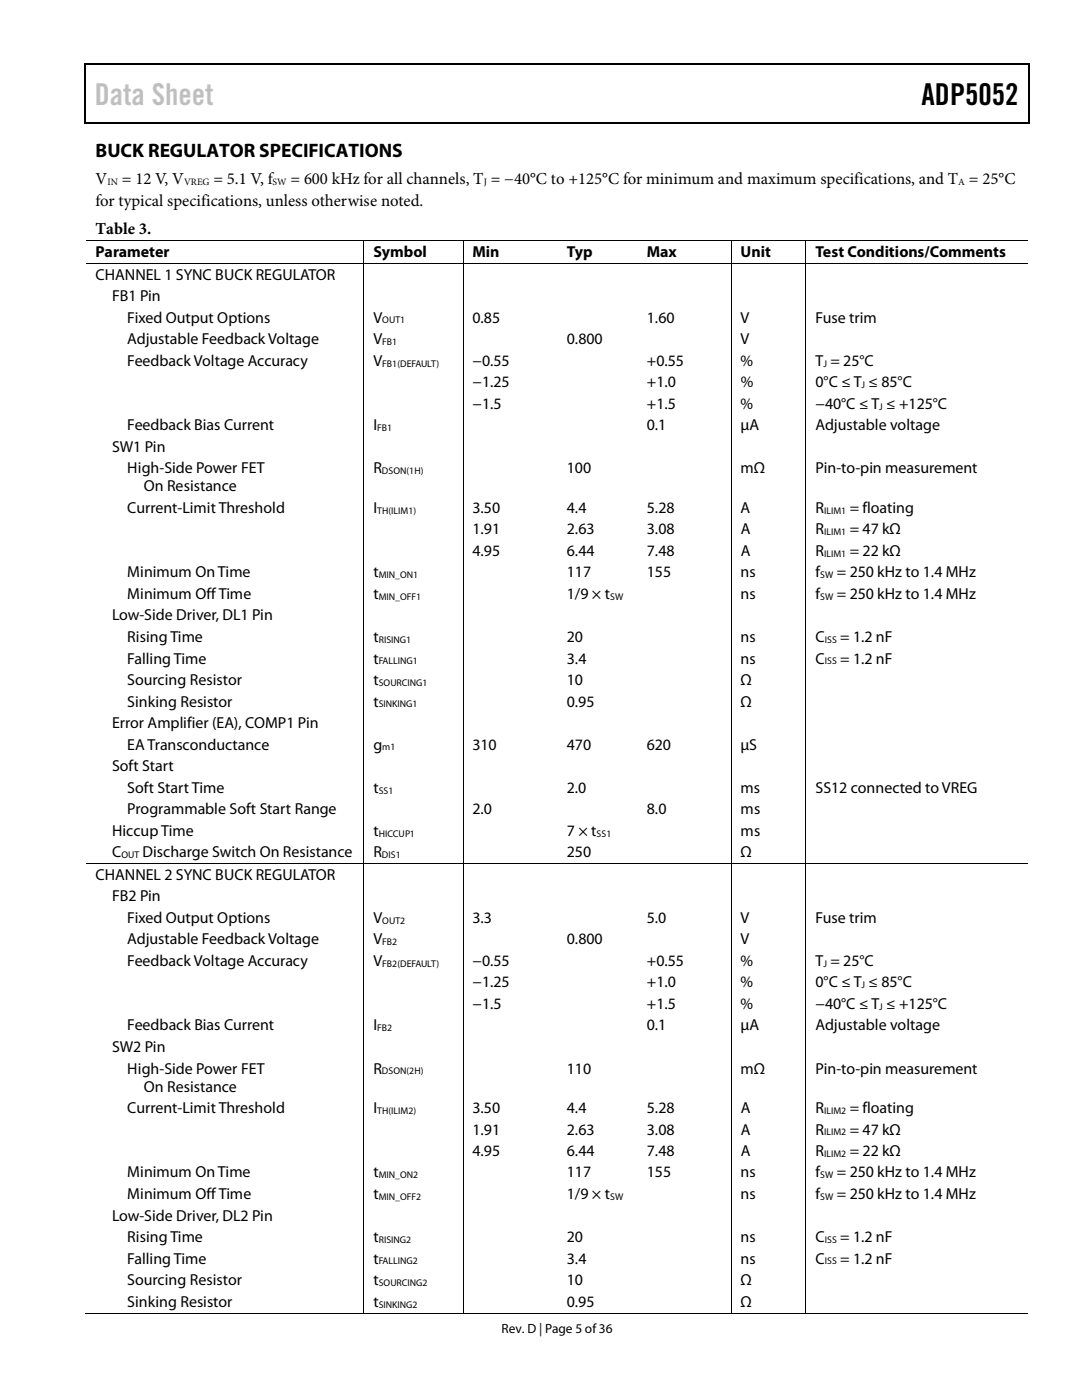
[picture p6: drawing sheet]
<svg xmlns="http://www.w3.org/2000/svg" width="216mm" height="279mm" viewBox="0 0 216 279" stroke-linecap="round" stroke-linejoin="round" font-family="sans-serif">
<defs><g id="words">
<text font-size="6" fill="#c1c1c1" x="18.9" y="20.9">Data Sheet</text>
<text font-size="6" x="183.9" y="20.9">ADP5052</text>
<text font-size="3.9" x="19" y="31.3">BUCK REGULATOR SPECIFICATIONS</text>
<g font-size="3.3">
<text x="19" y="36.8">V</text>
<text x="19.1" y="41.1">for typical specifications, unless otherwise noted.</text>
<text x="24.3" y="36.8">= 12 V, V</text>
<text x="42.6" y="36.8">= 5.1 V, f</text>
<text x="58" y="36.8">= 600 kHz for all channels, T = −40°C to +125°C for minimum and maximum specifications, and T = 25°C</text>
<text x="19.1" y="46.8">Table 3.</text>
</g>
<g font-size="3.2">
<text x="19" y="51.3">Parameter</text>
<text x="74.5" y="51.3">Symbol</text>
<text x="94.3" y="51.3">Min</text>
<text x="113.1" y="51.3">Typ</text>
<text x="129.1" y="51.3">Max</text>
<text x="147.8" y="51.3">Unit</text>
<text x="162.7" y="51.3">Test Conditions/Comments</text>
<text x="19" y="55.8">CHANNEL 1 SYNC BUCK REGULATOR</text>
<text x="22.4" y="60.1">FB1 Pin</text>
<text x="25.4" y="64.4">Fixed Output Options</text>
<text x="74.5" y="64.4">V</text>
<text x="94.3" y="64.4">0.85</text>
<text x="129.1" y="64.4">1.60</text>
<text x="147.8" y="64.4">V</text>
<text x="162.7" y="64.4">Fuse trim</text>
<text x="25.4" y="68.7">Adjustable Feedback Voltage</text>
<text x="74.5" y="68.7">V</text>
<text x="113.1" y="68.7">0.800</text>
<text x="147.8" y="68.7">V</text>
<text x="25.4" y="73">Feedback Voltage Accuracy</text>
<text x="74.5" y="73">V</text>
<text x="94.3" y="73">−0.55</text>
<text x="94.3" y="77.3">−1.25</text>
<text x="129.1" y="73">+0.55</text>
<text x="129.1" y="77.3">+1.0</text>
<text x="147.8" y="73">%</text>
<text x="147.8" y="77.3">%</text>
<text x="162.7" y="73">T = 25°C</text>
<text x="162.7" y="77.3">0°C ≤ T ≤ 85°C</text>
<text x="94.3" y="81.6">−1.5</text>
<text x="129.1" y="81.6">+1.5</text>
<text x="147.8" y="81.6">%</text>
<text x="162.7" y="81.6">−40°C ≤ T ≤ +125°C</text>
<text x="25.4" y="85.9">Feedback Bias Current</text>
<text x="74.5" y="85.9">I</text>
<text x="129.1" y="85.9">0.1</text>
<text x="147.8" y="85.9">µA</text>
<text x="162.7" y="85.9">Adjustable voltage</text>
<text x="22.4" y="90.2">SW1 Pin</text>
<text x="25.4" y="94.4">High-Side Power FET</text>
<text x="74.5" y="94.4">R</text>
<text x="113.1" y="94.4">100</text>
<text x="147.8" y="94.4">mΩ</text>
<text x="162.7" y="94.4">Pin-to-pin measurement</text>
<text x="28.7" y="98.1">On Resistance</text>
<text x="25.4" y="102.4">Current-Limit Threshold</text>
<text x="74.5" y="102.4">I</text>
<text x="94.3" y="102.4">3.50</text>
<text x="94.3" y="106.6">1.91</text>
<text x="113.1" y="102.4">4.4</text>
<text x="113.1" y="106.6">2.63</text>
<text x="129.1" y="102.4">5.28</text>
<text x="129.1" y="106.6">3.08</text>
<text x="147.8" y="102.4">A</text>
<text x="147.8" y="106.6">A</text>
<text x="162.7" y="102.4">R</text>
<text x="162.7" y="106.6">R</text>
<text x="169.5" y="102.4">= floating</text>
<text x="169.5" y="106.6">= 47 kΩ</text>
<text x="94.3" y="111">4.95</text>
<text x="113.1" y="111">6.44</text>
<text x="129.1" y="111">7.48</text>
<text x="147.8" y="111">A</text>
<text x="162.7" y="111">R</text>
<text x="169.5" y="111">= 22 kΩ</text>
<text x="25.4" y="115.2">Minimum On Time</text>
<text x="25.4" y="119.5">Minimum Off Time</text>
<text x="74.5" y="115.2">t</text>
<text x="74.5" y="119.5">t</text>
<text x="113.1" y="115.2">117</text>
<text x="113.1" y="119.5">1/9 × t</text>
<text x="129.1" y="115.2">155</text>
<text x="147.8" y="115.2">ns</text>
<text x="147.8" y="119.5">ns</text>
<text x="162.7" y="115.2">f</text>
<text x="162.7" y="119.5">f</text>
<text x="167" y="115.2">= 250 kHz to 1.4 MHz</text>
<text x="167" y="119.5">= 250 kHz to 1.4 MHz</text>
<text x="22.4" y="123.8">Low-Side Driver, DL1 Pin</text>
<text x="25.4" y="128.1">Rising Time</text>
<text x="74.5" y="128.1">t</text>
<text x="113.1" y="128.1">20</text>
<text x="147.8" y="128.1">ns</text>
<text x="162.7" y="128.1">C</text>
<text x="167.6" y="128.1">= 1.2 nF</text>
<text x="25.4" y="132.4">Falling Time</text>
<text x="25.4" y="136.7">Sourcing Resistor</text>
<text x="74.5" y="132.4">t</text>
<text x="74.5" y="136.7">t</text>
<text x="113.1" y="132.4">3.4</text>
<text x="113.1" y="136.7">10</text>
<text x="147.8" y="132.4">ns</text>
<text x="147.8" y="136.7">Ω</text>
<text x="162.7" y="132.4">C</text>
<text x="167.6" y="132.4">= 1.2 nF</text>
<text x="25.4" y="141">Sinking Resistor</text>
<text x="74.5" y="141">t</text>
<text x="113.1" y="141">0.95</text>
<text x="147.8" y="141">Ω</text>
<text x="22.4" y="145.3">Error Amplifier (EA), COMP1 Pin</text>
<text x="25.4" y="149.6">EA Transconductance</text>
<text x="74.5" y="149.6">g</text>
<text x="94.3" y="149.6">310</text>
<text x="113.1" y="149.6">470</text>
<text x="129.1" y="149.6">620</text>
<text x="147.8" y="149.6">µS</text>
<text x="22.4" y="153.9">Soft Start</text>
<text x="25.4" y="158.2">Soft Start Time</text>
<text x="74.5" y="158.2">t</text>
<text x="113.1" y="158.2">2.0</text>
<text x="147.8" y="158.2">ms</text>
<text x="162.7" y="158.2">SS12 connected to VREG</text>
<text x="22.4" y="166.8">Hiccup Time</text>
<text x="25.4" y="162.5">Programmable Soft Start Range</text>
<text x="74.5" y="166.8">t</text>
<text x="94.3" y="162.5">2.0</text>
<text x="113.1" y="166.8">7 × t</text>
<text x="129.1" y="162.5">8.0</text>
<text x="147.8" y="166.8">ms</text>
<text x="147.8" y="162.5">ms</text>
<text x="22.4" y="171.1">C</text>
<text x="28.4" y="171.1">Discharge Switch On Resistance</text>
<text x="74.5" y="171.1">R</text>
<text x="113.1" y="171.1">250</text>
<text x="147.8" y="171.1">Ω</text>
<text x="19" y="175.6">CHANNEL 2 SYNC BUCK REGULATOR</text>
<text x="22.4" y="179.9">FB2 Pin</text>
<text x="25.4" y="184.1">Fixed Output Options</text>
<text x="74.5" y="184.1">V</text>
<text x="94.3" y="184.1">3.3</text>
<text x="129.1" y="184.1">5.0</text>
<text x="147.8" y="184.1">V</text>
<text x="162.7" y="184.1">Fuse trim</text>
<text x="25.4" y="188.5">Adjustable FeedbackVoltage</text>
<text x="74.5" y="188.5">V</text>
<text x="113.1" y="188.5">0.800</text>
<text x="147.8" y="188.5">V</text>
<text x="25.4" y="192.7">Feedback Voltage Accuracy</text>
<text x="74.5" y="192.7">V</text>
<text x="94.3" y="192.7">−0.55</text>
<text x="94.3" y="197.1">−1.25</text>
<text x="129.1" y="192.7">+0.55</text>
<text x="129.1" y="197.1">+1.0</text>
<text x="147.8" y="192.7">%</text>
<text x="147.8" y="197.1">%</text>
<text x="162.7" y="192.7">T = 25°C</text>
<text x="162.7" y="197.1">0°C ≤ T ≤ 85°C</text>
<text x="94.3" y="201.3">−1.5</text>
<text x="129.1" y="201.3">+1.5</text>
<text x="147.8" y="201.3">%</text>
<text x="162.7" y="201.3">−40°C ≤ T ≤ +125°C</text>
<text x="22.4" y="209.9">SW2 Pin</text>
<text x="25.4" y="205.7">Feedback Bias Current</text>
<text x="74.5" y="205.7">I</text>
<text x="129.1" y="205.7">0.1</text>
<text x="147.8" y="205.7">µA</text>
<text x="162.7" y="205.7">Adjustable voltage</text>
<text x="25.4" y="214.2">High-Side Power FET</text>
<text x="74.5" y="214.2">R</text>
<text x="113.1" y="214.2">110</text>
<text x="147.8" y="214.2">mΩ</text>
<text x="162.7" y="214.2">Pin-to-pin measurement</text>
<text x="28.7" y="217.8">On Resistance</text>
<text x="25.4" y="222.1">Current-Limit Threshold</text>
<text x="74.5" y="222.1">I</text>
<text x="94.3" y="222.1">3.50</text>
<text x="94.3" y="226.4">1.91</text>
<text x="113.1" y="222.1">4.4</text>
<text x="113.1" y="226.4">2.63</text>
<text x="129.1" y="222.1">5.28</text>
<text x="129.1" y="226.4">3.08</text>
<text x="147.8" y="222.1">A</text>
<text x="147.8" y="226.4">A</text>
<text x="162.7" y="222.1">R</text>
<text x="162.7" y="226.4">R</text>
<text x="169.5" y="222.1">= floating</text>
<text x="169.5" y="226.4">= 47 kΩ</text>
<text x="94.3" y="230.7">4.95</text>
<text x="113.1" y="230.7">6.44</text>
<text x="129.1" y="230.7">7.48</text>
<text x="147.8" y="230.7">A</text>
<text x="162.7" y="230.7">R</text>
<text x="169.5" y="230.7">= 22 kΩ</text>
<text x="25.4" y="235">Minimum On Time</text>
<text x="25.4" y="239.3">Minimum Off Time</text>
<text x="74.5" y="235">t</text>
<text x="74.5" y="239.3">t</text>
<text x="113.1" y="235">117</text>
<text x="113.1" y="239.3">1/9 × t</text>
<text x="129.1" y="235">155</text>
<text x="147.8" y="239.3">ns</text>
<text x="147.8" y="235">ns</text>
<text x="162.7" y="239.3">f</text>
<text x="162.7" y="235">f</text>
<text x="167" y="235">= 250 kHz to 1.4 MHz</text>
<text x="167" y="239.3">= 250 kHz to 1.4 MHz</text>
<text x="22.4" y="243.6">Low-Side Driver, DL2 Pin</text>
<text x="25.4" y="247.9">Rising Time</text>
<text x="74.5" y="247.9">t</text>
<text x="113.1" y="247.9">20</text>
<text x="147.8" y="247.9">ns</text>
<text x="162.7" y="247.9">C</text>
<text x="167.6" y="247.9">= 1.2 nF</text>
<text x="25.4" y="252.2">Falling Time</text>
<text x="25.4" y="256.5">Sourcing Resistor</text>
<text x="74.5" y="252.2">t</text>
<text x="74.5" y="256.5">t</text>
<text x="113.1" y="252.2">3.4</text>
<text x="113.1" y="256.5">10</text>
<text x="147.8" y="252.2">ns</text>
<text x="147.8" y="256.5">Ω</text>
<text x="162.7" y="252.2">C</text>
<text x="167.6" y="252.2">= 1.2 nF</text>
<text x="25.4" y="260.8">Sinking Resistor</text>
<text x="74.5" y="260.8">t</text>
<text x="113.1" y="260.8">0.95</text>
<text x="147.8" y="260.8">Ω</text>
</g>
<text font-size="2.7" x="100.1" y="266">Rev. D | Page 5 of36</text>
<g font-size="1.9">
<text x="21.4" y="37">IN</text>
<text x="36.7" y="37">VREG</text>
<text x="54.4" y="37">SW</text>
<text x="96.5" y="37">J</text>
<text x="191.2" y="37">A</text>
<text x="76.3" y="64.6">OUT1</text>
<text x="76.3" y="68.8">FB1</text>
<text x="76.3" y="73.2">FB1(DEFAULT)</text>
<text x="164.3" y="73.2">J</text>
<text x="171.9" y="77.4">J</text>
<text x="175.4" y="81.7">J</text>
<text x="75.3" y="86">FB1</text>
<text x="76.2" y="94.6">DSON(1H)</text>
<text x="75.3" y="102.5">TH(ILIM1)</text>
<text x="164.4" y="102.5">ILIM1</text>
<text x="164.4" y="106.8">ILIM1</text>
<text x="164.4" y="111.1">ILIM1</text>
<text x="75.6" y="115.4">MIN_ON1</text>
<text x="75.6" y="119.7">MIN_OFF1</text>
<text x="121.8" y="119.7">SW</text>
<text x="163.7" y="115.4">SW</text>
<text x="163.7" y="119.7">SW</text>
<text x="75.6" y="128.3">RISING1</text>
<text x="164.6" y="128.3">ISS</text>
<text x="75.6" y="132.6">FALLING1</text>
<text x="75.6" y="136.9">SOURCING1</text>
<text x="164.6" y="132.6">ISS</text>
<text x="75.6" y="141.2">SINKING1</text>
<text x="76.3" y="149.8">m1</text>
<text x="75.6" y="158.4">SS1</text>
<text x="75.6" y="167">HICCUP1</text>
<text x="119" y="167">SS1</text>
<text x="24.2" y="171.3">OUT</text>
<text x="76.2" y="171.3">DIS1</text>
<text x="76.3" y="184.3">OUT2</text>
<text x="76.3" y="188.6">FB2</text>
<text x="76.3" y="192.9">FB2(DEFAULT)</text>
<text x="164.3" y="192.9">J</text>
<text x="171.9" y="197.2">J</text>
<text x="175.4" y="201.5">J</text>
<text x="75.3" y="205.8">FB2</text>
<text x="76.2" y="214.4">DSON(2H)</text>
<text x="75.3" y="222.3">TH(ILIM2)</text>
<text x="164.4" y="222.3">ILIM2</text>
<text x="164.4" y="226.6">ILIM2</text>
<text x="164.4" y="230.9">ILIM2</text>
<text x="75.6" y="235.2">MIN_ON2</text>
<text x="75.6" y="239.5">MIN_OFF2</text>
<text x="121.8" y="239.5">SW</text>
<text x="163.7" y="235.2">SW</text>
<text x="163.7" y="239.5">SW</text>
<text x="75.6" y="248.1">RISING2</text>
<text x="164.6" y="248.1">ISS</text>
<text x="75.6" y="252.3">FALLING2</text>
<text x="75.6" y="256.7">SOURCING2</text>
<text x="164.6" y="252.3">ISS</text>
<text x="75.6" y="260.9">SINKING2</text>
</g>
</g></defs>
<g fill="#000">
<path d="M16.9 12.7h.2v1h-.2zM16.9 12.7h.2v.3h-.2zM82.5 12.7h.3v.3h-.3zM205.1 12.7h.3v1h-.3zM205.1 12.7h.3v.3h-.3zM16.9 24.4h.2v.2h-.2zM82.3 24.4h.2v.2h-.2zM205.1 24.4h.3v.2h-.3zM72.5 48h.2v.1h-.2zM72.5 52.5h.2v.2h-.2zM92.3 48h.2v.1h-.2zM92.3 52.5h.2v.2h-.2z"/>
<path d="M111.2 48h.2v.1h-.2zM111.2 52.5h.2v.2h-.2zM127.2 48h.1v.1h-.1zM127.2 52.5h.1v.2h-.1zM145.8 48h.2v.1h-.2zM145.8 52.5h.2v.2h-.2zM160.7 48h.2v.1h-.2zM160.7 52.5h.2v.2h-.2zM72.5 172.3h.2v.1h-.2zM92.3 172.3h.2v.1h-.2zM111.2 172.3h.2v.1h-.2zM127.2 172.3h.1v.1h-.1z"/>
<path d="M145.8 172.3h.2v.1h-.2zM160.7 172.3h.2v.1h-.2zM72.5 262h.2v.1h-.2zM92.3 262h.2v.1h-.2zM111 262h.1v.1h-.1zM126.9 262h.2v.1h-.2zM145.8 262h.2v.1h-.2zM160.7 262h.2v.1h-.2z"/>
</g>
<path d="M17 13.7v10.7M17.1 12.8h65.4M82.8 12.8h122.3M205.2 13.7v10.7M17.1 24.5h188" fill="none" stroke="#000" stroke-width=".25"/>
<g fill="none" stroke="#000" stroke-width=".2">
<path d="M17.1 48h55.4M17.1 52.6h55.4M72.6 48.1v4.4M72.6 52.7v119.6M72.7 48h19.6M72.7 52.6h19.6M92.4 48.1v4.4M92.4 52.7v119.6M92.5 48h18.7M92.5 52.6h18.7M111.4 48h15.8M111.4 52.6h15.8"/>
<path d="M127.3 48h18.5M127.3 52.6h18.5M145.9 48.1v4.4M145.9 52.7v119.6M146 48h14.7M146 52.6h14.7M160.8 48.1v4.4M160.8 52.7v119.6M160.9 48h44.2M160.9 52.6h44.2M17.1 172.3h55.4M72.6 172.4v89.6"/>
<path d="M72.7 172.3h19.6M92.4 172.4v89.6M92.5 172.3h18.7M111.4 172.3h15.8M127.3 172.3h18.5M145.9 172.4v89.6M146 172.3h14.7M160.8 172.4v89.6M160.9 172.3h44.2M16.9 262h55.6M72.7 262h19.6M92.5 262h53.3"/>
<path d="M146 262h14.7M160.9 262h44.2"/>
</g>
<use href="#words"/>
</svg>
